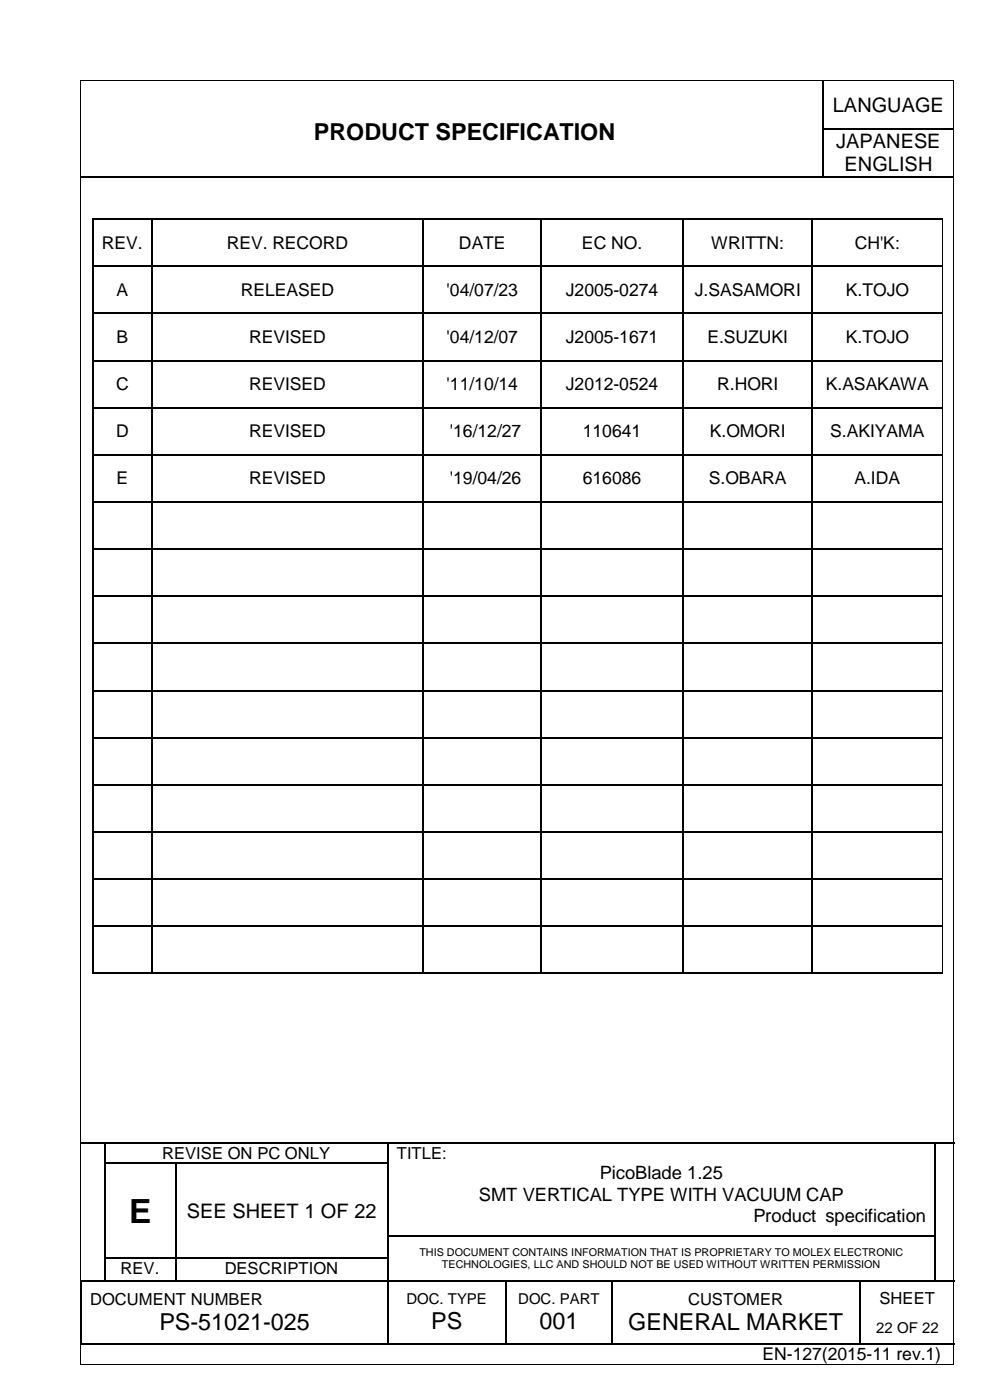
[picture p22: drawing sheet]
<svg xmlns="http://www.w3.org/2000/svg" width="210mm" height="297mm" viewBox="0 0 210 297" stroke-linecap="round" stroke-linejoin="round" font-family="sans-serif">
<defs><g id="words">
<text font-size="7.1" x="27.4" y="259.4">E</text>
<g font-size="5">
<text x="66.6" y="29.6">PRODUCT SPECIFICATION</text>
<text x="91.4" y="282">PS</text>
<text x="114.4" y="282">001</text>
<text x="33.8" y="282.2">PS-51021-025</text>
<text x="133.2" y="282.2">GENERAL MARKET</text>
</g>
<g font-size="4.2">
<text x="176.6" y="23.7">LANGUAGE</text>
<text x="177.3" y="31.5">JAPANESE</text>
<text x="179.1" y="36.3">ENGLISH</text>
<text x="39.6" y="258.4">SEE SHEET 1 OF 22</text>
</g>
<g font-size="3.9">
<text x="127.2" y="250.2">PicoBlade 1.25</text>
<text x="101.5" y="254.7">SMT VERTICAL TYPE WITH VACUUM CAP</text>
<text x="159.7" y="259.2">Product specification</text>
</g>
<g font-size="3.7">
<text x="21.6" y="52.8">REV.</text>
<text x="48.1" y="52.8">REV. RECORD</text>
<text x="97.3" y="52.8">DATE</text>
<text x="123.4" y="52.8">EC NO.</text>
<text x="150.8" y="52.8">WRITTN:</text>
<text x="181.2" y="52.8">CH'K:</text>
<text x="24.7" y="62.7">A</text>
<text x="51.1" y="62.7">RELEASED</text>
<text x="94.7" y="62.7">'04/07/23</text>
<text x="120" y="62.7">J2005-0274</text>
<text x="147.3" y="62.7">J.SASAMORI</text>
<text x="179.3" y="62.7">K.TOJO</text>
<text x="24.7" y="72.7">B</text>
<text x="52.8" y="72.7">REVISED</text>
<text x="94.7" y="72.7">'04/12/07</text>
<text x="120" y="72.7">J2005-1671</text>
<text x="150" y="72.7">E.SUZUKI</text>
<text x="179.3" y="72.7">K.TOJO</text>
<text x="24.6" y="82.8">C</text>
<text x="52.8" y="82.8">REVISED</text>
<text x="94.7" y="82.8">'11/10/14</text>
<text x="120" y="82.8">J2012-0524</text>
<text x="152.1" y="82.8">R.HORI</text>
<text x="175.1" y="82.8">K.ASAKAWA</text>
<text x="24.6" y="92.8">D</text>
<text x="52.8" y="92.8">REVISED</text>
<text x="95.4" y="92.8">'16/12/27</text>
<text x="123.6" y="92.8">110641</text>
<text x="150.5" y="92.8">K.OMORI</text>
<text x="176" y="92.8">S.AKIYAMA</text>
<text x="24.7" y="102.8">E</text>
<text x="52.8" y="102.8">REVISED</text>
<text x="95.4" y="102.8">'19/04/26</text>
<text x="123.6" y="102.8">616086</text>
<text x="150.3" y="102.8">S.OBARA</text>
<text x="181.1" y="102.8">A.IDA</text>
<text x="161.6" y="288.6">EN-127(2015-11 rev.1)</text>
</g>
<g font-size="3.5">
<text x="34.4" y="245.8">REVISE ON PC ONLY</text>
<text x="84.1" y="245.8">TITLE:</text>
<text x="25.6" y="270.4">REV.</text>
<text x="47.6" y="270.4">DESCRIPTION</text>
<text x="19.1" y="276.8">DOCUMENT NUMBER</text>
<text x="145.9" y="276.8">CUSTOMER</text>
<text x="186.5" y="276.6">SHEET</text>
</g>
<g font-size="3.2">
<text x="86.2" y="276.7">DOC. TYPE</text>
<text x="109.9" y="276.7">DOC. PART</text>
<text x="185.8" y="282.8">22 OF 22</text>
</g>
<g font-size="2.3">
<text x="88.9" y="266.5">THIS DOCUMENT CONTAINS INFORMATION THAT IS PROPRIETARY TO MOLEX ELECTRONIC</text>
<text x="93.7" y="269.1">TECHNOLOGIES, LLC AND SHOULD NOT BE USED WITHOUT WRITTEN PERMISSION</text>
</g>
</g></defs>
<g fill="none" stroke="#000" stroke-width=".25">
<path d="M174.6 17.1v10.2M17.2 37.5h157.2M174.6 27.5v9.9M174.7 27.4h27.4M174.7 37.5h27.4M19.7 46.6v9.8M19.7 56.6v9.7M19.8 46.5h12.3M19.8 56.5h12.3M32.2 46.6v9.8M32.2 56.6v9.7M32.3 46.5h57.3"/>
<path d="M32.3 56.5h57.3M89.7 46.6v9.8M89.7 56.6v9.7M89.8 46.5h24.8M89.8 56.5h24.8M114.7 46.6v9.8M114.7 56.6v9.7M114.9 46.5h29.7M114.9 56.5h29.7M144.8 46.6v9.8M144.8 56.6v9.7M144.9 46.5h27.2"/>
<path d="M144.9 56.5h27.2M172.2 46.6v9.8M172.2 56.6v9.7M172.4 46.5h27.3M172.4 56.5h27.3M19.7 66.6v9.8M19.7 76.6v9.8M19.8 66.5h12.3M19.8 76.5h12.3M32.2 66.6v9.8M32.2 76.6v9.8M32.3 66.5h57.3"/>
<path d="M32.3 76.5h57.3M89.7 66.6v9.8M89.7 76.6v9.8M89.8 66.5h24.8M89.8 76.5h24.8M114.7 66.6v9.8M114.7 76.6v9.8M114.9 66.5h29.7M114.9 76.5h29.7M144.8 66.6v9.8M144.8 76.6v9.8M144.9 66.5h27.2"/>
<path d="M144.9 76.5h27.2M172.2 66.6v9.8M172.2 76.6v9.8M172.4 66.5h27.3M172.4 76.5h27.3M19.7 86.6v9.8M19.7 96.6v9.8M19.8 86.5h12.3M19.8 96.5h12.3M32.2 86.6v9.8M32.2 96.6v9.8M32.3 86.5h57.3"/>
<path d="M32.3 96.5h57.3M89.7 86.6v9.8M89.7 96.6v9.8M89.8 86.5h24.8M89.8 96.5h24.8M114.7 86.6v9.8M114.7 96.6v9.8M114.9 86.5h29.7M114.9 96.5h29.7M144.8 86.6v9.8M144.8 96.6v9.8M144.9 86.5h27.2"/>
<path d="M144.9 96.5h27.2M172.2 86.6v9.8M172.2 96.6v9.8M172.4 86.5h27.3M172.4 96.5h27.3M19.7 106.6v9.8M19.7 116.6v9.8M19.8 106.5h12.3M19.8 116.5h12.3M32.2 106.6v9.8M32.2 116.6v9.8M32.3 106.5h57.3"/>
<path d="M32.3 116.5h57.3M89.7 106.6v9.8M89.7 116.6v9.8M89.8 106.5h24.8M89.8 116.5h24.8M114.7 106.6v9.8M114.7 116.6v9.8M114.9 106.5h29.7M114.9 116.5h29.7M144.8 106.6v9.8M144.8 116.6v9.8M144.9 106.5h27.2"/>
<path d="M144.9 116.5h27.2M172.2 106.6v9.8M172.2 116.6v9.8M172.4 106.5h27.3M172.4 116.5h27.3M19.7 126.6v9.8M19.7 136.6v9.8M19.8 126.5h12.3M19.8 136.5h12.3M32.2 126.6v9.8M32.2 136.6v9.8M32.3 126.5h57.3"/>
<path d="M32.3 136.5h57.3M89.7 126.6v9.8M89.7 136.6v9.8M89.8 126.5h24.8M89.8 136.5h24.8M114.7 126.6v9.8M114.7 136.6v9.8M114.9 126.5h29.7M114.9 136.5h29.7M144.8 126.6v9.8M144.8 136.6v9.8M144.9 126.5h27.2"/>
<path d="M144.9 136.5h27.2M172.2 126.6v9.8M172.2 136.6v9.8M172.4 126.5h27.3M172.4 136.5h27.3M19.7 146.6v9.8M19.7 156.6v9.8M19.8 146.5h12.3M19.8 156.5h12.3M32.2 146.6v9.8M32.2 156.6v9.8M32.3 146.5h57.3"/>
<path d="M32.3 156.5h57.3M89.7 146.6v9.8M89.7 156.6v9.8M89.8 146.5h24.8M89.8 156.5h24.8M114.7 146.6v9.8M114.7 156.6v9.8M114.9 146.5h29.7M114.9 156.5h29.7M144.8 146.6v9.8M144.8 156.6v9.8M144.9 146.5h27.2"/>
<path d="M144.9 156.5h27.2M172.2 146.6v9.8M172.2 156.6v9.8M172.4 146.5h27.3M172.4 156.5h27.3M19.7 166.6v9.8M19.7 176.6v9.8M19.8 166.5h12.3M19.8 176.5h12.3M32.2 166.6v9.8M32.2 176.6v9.8M32.3 166.5h57.3"/>
<path d="M32.3 176.5h57.3M89.7 166.6v9.8M89.7 176.6v9.8M89.8 166.5h24.8M89.8 176.5h24.8M114.7 166.6v9.8M114.7 176.6v9.8M114.9 166.5h29.7M114.9 176.5h29.7M144.8 166.6v9.8M144.8 176.6v9.8M144.9 166.5h27.2"/>
<path d="M144.9 176.5h27.2M172.2 166.6v9.8M172.2 176.6v9.8M172.4 166.5h27.3M172.4 176.5h27.3M19.7 186.6v9.8M19.7 196.7v9.7M19.8 186.5h12.3M19.8 196.5h12.3M32.2 186.6v9.8M32.2 196.7v9.7M32.3 186.5h57.3"/>
<path d="M32.3 196.5h57.3M89.7 186.6v9.8M89.7 196.7v9.7M89.8 186.5h24.8M89.8 196.5h24.8M114.7 186.6v9.8M114.7 196.7v9.7M114.9 186.5h29.7M114.9 196.5h29.7M144.8 186.6v9.8M144.8 196.7v9.7M144.9 186.5h27.2"/>
<path d="M144.9 196.5h27.2M172.2 186.6v9.8M172.2 196.7v9.7M172.4 186.5h27.3M172.4 196.5h27.3M19.8 206.5h12.3M32.3 206.5h57.3M89.8 206.5h24.8M114.9 206.5h29.7M144.9 206.5h27.2M172.4 206.5h27.3M17.2 242.4h4.9"/>
<path d="M22.2 242.6v4M22.2 246.9v4.8M22.2 252v4.9M22.2 257.1v4.9M22.3 242.4h59.8M22.3 246.8h14.8M37.2 246.9v4.8M37.2 252v4.9M37.2 257.1v4.9M37.3 246.8h44.8M82.2 242.6v4M82.2 246.9v4.8"/>
<path d="M82.2 252v4.9M82.2 257.1v4.9M82.4 242.4h115.7M198.2 242.6v4M198.2 246.9v4.8M198.2 252v4.9M198.2 257.1v4.9M198.4 242.4h4M17.2 271.9v13M17.6 271.8h4.5M22.2 262.3v4.6M22.2 267.1v4.6"/>
<path d="M22.3 267h14.8M22.3 271.8h14.8M37.2 262.3v4.6M37.2 267.1v4.6M37.3 267h44.8M37.3 271.8h44.8M82.2 262.3v4.6M82.2 267.1v4.6M82.2 271.9v13M82.4 262.2h115.7M82.4 271.8h24.7M107.2 271.9v13"/>
<path d="M107.3 271.8h22.3M129.7 271.9v13M129.9 271.8h52.2M182.2 271.9v13M182.4 271.8h15.7M198.2 262.3v4.6M198.2 267.1v4.6M198.4 271.8h4M17.3 285.1h64.8M82.4 285.1h24.7M107.3 285.1h22.3M129.9 285.1h52.2"/>
<path d="M182.4 285.1h20"/>
</g>
<g fill="#000">
<path d="M17 16.9h.2v.2h-.2z" fill-rule="evenodd"/>
<path d="M17 16.9h.2v.2h-.2z" fill-rule="evenodd"/>
<path d="M202.1 16.9h.2v.2h-.2z" fill-rule="evenodd"/>
<path d="M202.1 16.9h.2v.2h-.2z" fill-rule="evenodd"/>
<path d="M174.4 27.3h.3v.2h-.3z" fill-rule="evenodd"/>
<path d="M174.4 37.4h.3v.2h-.3z" fill-rule="evenodd"/>
<path d="M19.6 46.4h.2v.2h-.2z" fill-rule="evenodd"/>
<path d="M19.6 46.4h.2v.2h-.2z" fill-rule="evenodd"/>
<path d="M19.6 56.4h.2v.2h-.2z" fill-rule="evenodd"/>
<path d="M32.1 46.4h.2v.2h-.2z" fill-rule="evenodd"/>
<path d="M32.1 56.4h.2v.2h-.2z" fill-rule="evenodd"/>
<path d="M89.6 46.4h.2v.2h-.2z" fill-rule="evenodd"/>
<path d="M89.6 56.4h.2v.2h-.2z" fill-rule="evenodd"/>
<path d="M114.6 46.4h.3v.2h-.3z" fill-rule="evenodd"/>
<path d="M114.6 56.4h.3v.2h-.3z" fill-rule="evenodd"/>
<path d="M144.6 46.4h.3v.2h-.3z" fill-rule="evenodd"/>
<path d="M144.6 56.4h.3v.2h-.3z" fill-rule="evenodd"/>
<path d="M172.1 46.4h.3v.2h-.3z" fill-rule="evenodd"/>
<path d="M172.1 56.4h.3v.2h-.3z" fill-rule="evenodd"/>
<path d="M199.7 46.4h.2v.2h-.2z" fill-rule="evenodd"/>
<path d="M199.7 56.4h.2v.2h-.2z" fill-rule="evenodd"/>
<path d="M19.6 66.3h.2v.3h-.2z" fill-rule="evenodd"/>
<path d="M19.6 76.4h.2v.2h-.2z" fill-rule="evenodd"/>
<path d="M32.1 66.3h.2v.3h-.2z" fill-rule="evenodd"/>
<path d="M32.1 76.4h.2v.2h-.2z" fill-rule="evenodd"/>
<path d="M89.6 66.3h.2v.3h-.2z" fill-rule="evenodd"/>
<path d="M89.6 76.4h.2v.2h-.2z" fill-rule="evenodd"/>
<path d="M114.6 66.3h.3v.3h-.3z" fill-rule="evenodd"/>
<path d="M114.6 76.4h.3v.2h-.3z" fill-rule="evenodd"/>
<path d="M144.6 66.3h.3v.3h-.3z" fill-rule="evenodd"/>
<path d="M144.6 76.4h.3v.2h-.3z" fill-rule="evenodd"/>
<path d="M172.1 66.3h.3v.3h-.3z" fill-rule="evenodd"/>
<path d="M172.1 76.4h.3v.2h-.3z" fill-rule="evenodd"/>
<path d="M199.7 66.3h.2v.3h-.2z" fill-rule="evenodd"/>
<path d="M199.7 76.4h.2v.2h-.2z" fill-rule="evenodd"/>
<path d="M19.6 86.4h.2v.2h-.2z" fill-rule="evenodd"/>
<path d="M19.6 96.4h.2v.2h-.2z" fill-rule="evenodd"/>
<path d="M32.1 86.4h.2v.2h-.2z" fill-rule="evenodd"/>
<path d="M32.1 96.4h.2v.2h-.2z" fill-rule="evenodd"/>
<path d="M89.6 86.4h.2v.2h-.2z" fill-rule="evenodd"/>
<path d="M89.6 96.4h.2v.2h-.2z" fill-rule="evenodd"/>
<path d="M114.6 86.4h.3v.2h-.3z" fill-rule="evenodd"/>
<path d="M114.6 96.4h.3v.2h-.3z" fill-rule="evenodd"/>
<path d="M144.6 86.4h.3v.2h-.3z" fill-rule="evenodd"/>
<path d="M144.6 96.4h.3v.2h-.3z" fill-rule="evenodd"/>
<path d="M172.1 86.4h.3v.2h-.3z" fill-rule="evenodd"/>
<path d="M172.1 96.4h.3v.2h-.3z" fill-rule="evenodd"/>
<path d="M199.7 86.4h.2v.2h-.2z" fill-rule="evenodd"/>
<path d="M199.7 96.4h.2v.2h-.2z" fill-rule="evenodd"/>
<path d="M19.6 106.4h.2v.2h-.2z" fill-rule="evenodd"/>
<path d="M19.6 116.4h.2v.2h-.2z" fill-rule="evenodd"/>
<path d="M32.1 106.4h.2v.2h-.2z" fill-rule="evenodd"/>
<path d="M32.1 116.4h.2v.2h-.2z" fill-rule="evenodd"/>
<path d="M89.6 106.4h.2v.2h-.2z" fill-rule="evenodd"/>
<path d="M89.6 116.4h.2v.2h-.2z" fill-rule="evenodd"/>
<path d="M114.6 106.4h.3v.2h-.3z" fill-rule="evenodd"/>
<path d="M114.6 116.4h.3v.2h-.3z" fill-rule="evenodd"/>
<path d="M144.6 106.4h.3v.2h-.3z" fill-rule="evenodd"/>
<path d="M144.6 116.4h.3v.2h-.3z" fill-rule="evenodd"/>
<path d="M172.1 106.4h.3v.2h-.3z" fill-rule="evenodd"/>
<path d="M172.1 116.4h.3v.2h-.3z" fill-rule="evenodd"/>
<path d="M199.7 106.4h.2v.2h-.2z" fill-rule="evenodd"/>
<path d="M199.7 116.4h.2v.2h-.2z" fill-rule="evenodd"/>
<path d="M19.6 126.4h.2v.2h-.2z" fill-rule="evenodd"/>
<path d="M19.6 136.4h.2v.2h-.2z" fill-rule="evenodd"/>
<path d="M32.1 126.4h.2v.2h-.2z" fill-rule="evenodd"/>
<path d="M32.1 136.4h.2v.2h-.2z" fill-rule="evenodd"/>
<path d="M89.6 126.4h.2v.2h-.2z" fill-rule="evenodd"/>
<path d="M89.6 136.4h.2v.2h-.2z" fill-rule="evenodd"/>
<path d="M114.6 126.4h.3v.2h-.3z" fill-rule="evenodd"/>
<path d="M114.6 136.4h.3v.2h-.3z" fill-rule="evenodd"/>
<path d="M144.6 126.4h.3v.2h-.3z" fill-rule="evenodd"/>
<path d="M144.6 136.4h.3v.2h-.3z" fill-rule="evenodd"/>
<path d="M172.1 126.4h.3v.2h-.3z" fill-rule="evenodd"/>
<path d="M172.1 136.4h.3v.2h-.3z" fill-rule="evenodd"/>
<path d="M199.7 126.4h.2v.2h-.2z" fill-rule="evenodd"/>
<path d="M199.7 136.4h.2v.2h-.2z" fill-rule="evenodd"/>
<path d="M19.6 146.4h.2v.2h-.2z" fill-rule="evenodd"/>
<path d="M19.6 156.4h.2v.3h-.2z" fill-rule="evenodd"/>
<path d="M32.1 146.4h.2v.2h-.2z" fill-rule="evenodd"/>
<path d="M32.1 156.4h.2v.3h-.2z" fill-rule="evenodd"/>
<path d="M89.6 146.4h.2v.2h-.2z" fill-rule="evenodd"/>
<path d="M89.6 156.4h.2v.3h-.2z" fill-rule="evenodd"/>
<path d="M114.6 146.4h.3v.2h-.3z" fill-rule="evenodd"/>
<path d="M114.6 156.4h.3v.3h-.3z" fill-rule="evenodd"/>
<path d="M144.6 146.4h.3v.2h-.3z" fill-rule="evenodd"/>
<path d="M144.6 156.4h.3v.3h-.3z" fill-rule="evenodd"/>
<path d="M172.1 146.4h.3v.2h-.3z" fill-rule="evenodd"/>
<path d="M172.1 156.4h.3v.3h-.3z" fill-rule="evenodd"/>
<path d="M199.7 146.4h.2v.2h-.2z" fill-rule="evenodd"/>
<path d="M199.7 156.4h.2v.3h-.2z" fill-rule="evenodd"/>
<path d="M19.6 166.4h.2v.2h-.2z" fill-rule="evenodd"/>
<path d="M19.6 176.4h.2v.2h-.2z" fill-rule="evenodd"/>
<path d="M32.1 166.4h.2v.2h-.2z" fill-rule="evenodd"/>
<path d="M32.1 176.4h.2v.2h-.2z" fill-rule="evenodd"/>
<path d="M89.6 166.4h.2v.2h-.2z" fill-rule="evenodd"/>
<path d="M89.6 176.4h.2v.2h-.2z" fill-rule="evenodd"/>
<path d="M114.6 166.4h.3v.2h-.3z" fill-rule="evenodd"/>
<path d="M114.6 176.4h.3v.2h-.3z" fill-rule="evenodd"/>
<path d="M144.6 166.4h.3v.2h-.3z" fill-rule="evenodd"/>
<path d="M144.6 176.4h.3v.2h-.3z" fill-rule="evenodd"/>
<path d="M172.1 166.4h.3v.2h-.3z" fill-rule="evenodd"/>
<path d="M172.1 176.4h.3v.2h-.3z" fill-rule="evenodd"/>
<path d="M199.7 166.4h.2v.2h-.2z" fill-rule="evenodd"/>
<path d="M199.7 176.4h.2v.2h-.2z" fill-rule="evenodd"/>
<path d="M19.6 186.4h.2v.2h-.2z" fill-rule="evenodd"/>
<path d="M19.6 196.4h.2v.3h-.2z" fill-rule="evenodd"/>
<path d="M32.1 186.4h.2v.2h-.2z" fill-rule="evenodd"/>
<path d="M32.1 196.4h.2v.3h-.2z" fill-rule="evenodd"/>
<path d="M89.6 186.4h.2v.2h-.2z" fill-rule="evenodd"/>
<path d="M89.6 196.4h.2v.3h-.2z" fill-rule="evenodd"/>
<path d="M114.6 186.4h.3v.2h-.3z" fill-rule="evenodd"/>
<path d="M114.6 196.4h.3v.3h-.3z" fill-rule="evenodd"/>
<path d="M144.6 186.4h.3v.2h-.3z" fill-rule="evenodd"/>
<path d="M144.6 196.4h.3v.3h-.3z" fill-rule="evenodd"/>
<path d="M172.1 186.4h.3v.2h-.3z" fill-rule="evenodd"/>
<path d="M172.1 196.4h.3v.3h-.3z" fill-rule="evenodd"/>
<path d="M199.7 186.4h.2v.2h-.2z" fill-rule="evenodd"/>
<path d="M199.7 196.4h.2v.3h-.2z" fill-rule="evenodd"/>
<path d="M19.6 206.4h.2v.3h-.2z" fill-rule="evenodd"/>
<path d="M19.6 206.4h.2v.3h-.2z" fill-rule="evenodd"/>
<path d="M32.1 206.4h.2v.3h-.2z" fill-rule="evenodd"/>
<path d="M89.6 206.4h.2v.3h-.2z" fill-rule="evenodd"/>
<path d="M114.6 206.4h.3v.3h-.3z" fill-rule="evenodd"/>
<path d="M144.6 206.4h.3v.3h-.3z" fill-rule="evenodd"/>
<path d="M172.1 206.4h.3v.3h-.3z" fill-rule="evenodd"/>
<path d="M199.7 206.4h.2v.3h-.2z" fill-rule="evenodd"/>
<path d="M22.1 242.3h.2v.3h-.2z" fill-rule="evenodd"/>
<path d="M22.1 246.6h.2v.3h-.2z" fill-rule="evenodd"/>
<path d="M22.1 251.7h.2v.3h-.2z" fill-rule="evenodd"/>
<path d="M22.1 256.9h.2v.2h-.2z" fill-rule="evenodd"/>
<path d="M37.1 246.6h.2v.3h-.2z" fill-rule="evenodd"/>
<path d="M37.1 251.7h.2v.3h-.2z" fill-rule="evenodd"/>
<path d="M37.1 256.9h.2v.2h-.2z" fill-rule="evenodd"/>
<path d="M82.1 242.3h.3v.3h-.3z" fill-rule="evenodd"/>
<path d="M82.1 246.6h.3v.3h-.3z" fill-rule="evenodd"/>
<path d="M82.1 251.7h.3v.3h-.3z" fill-rule="evenodd"/>
<path d="M82.1 256.9h.3v.2h-.3z" fill-rule="evenodd"/>
<path d="M198.1 242.3h.3v.3h-.3z" fill-rule="evenodd"/>
<path d="M198.1 246.6h.3v.3h-.3z" fill-rule="evenodd"/>
<path d="M198.1 251.7h.3v.3h-.3z" fill-rule="evenodd"/>
<path d="M198.1 256.9h.3v.2h-.3z" fill-rule="evenodd"/>
<path d="M17.1 271.7h.2v.2h-.2z" fill-rule="evenodd"/>
<path d="M17.1 271.7h.2v.2h-.2z" fill-rule="evenodd"/>
<path d="M17.3 271.7h.3v.2h-.3z" fill-rule="evenodd"/>
<path d="M22.1 262h.2v.3h-.2z" fill-rule="evenodd"/>
<path d="M22.1 266.9h.2v.2h-.2z" fill-rule="evenodd"/>
<path d="M22.1 271.7h.2v.2h-.2z" fill-rule="evenodd"/>
<path d="M37.1 262h.2v.3h-.2z" fill-rule="evenodd"/>
<path d="M37.1 266.9h.2v.2h-.2z" fill-rule="evenodd"/>
<path d="M37.1 271.7h.2v.2h-.2z" fill-rule="evenodd"/>
<path d="M82.1 262h.3v.3h-.3z" fill-rule="evenodd"/>
<path d="M82.1 266.9h.3v.2h-.3z" fill-rule="evenodd"/>
<path d="M82.1 271.7h.3v.2h-.3z" fill-rule="evenodd"/>
<path d="M107.1 271.7h.2v.2h-.2z" fill-rule="evenodd"/>
<path d="M129.6 271.7h.3v.2h-.3z" fill-rule="evenodd"/>
<path d="M182.1 271.7h.3v.2h-.3z" fill-rule="evenodd"/>
<path d="M198.1 262h.3v.3h-.3z" fill-rule="evenodd"/>
<path d="M198.1 266.9h.3v.2h-.3z" fill-rule="evenodd"/>
<path d="M198.1 271.7h.3v.2h-.3z" fill-rule="evenodd"/>
<path d="M17 289.4h.2v.2h-.2z" fill-rule="evenodd"/>
<path d="M17 289.4h.2v.2h-.2z" fill-rule="evenodd"/>
<path d="M17.1 284.9h.2v.3h-.2z" fill-rule="evenodd"/>
<path d="M17.1 284.9h.2v.3h-.2z" fill-rule="evenodd"/>
<path d="M82.1 284.9h.3v.3h-.3z" fill-rule="evenodd"/>
<path d="M107.1 284.9h.2v.3h-.2z" fill-rule="evenodd"/>
<path d="M129.6 284.9h.3v.3h-.3z" fill-rule="evenodd"/>
<path d="M182.1 284.9h.3v.3h-.3z" fill-rule="evenodd"/>
<path d="M202.1 289.4h.2v.2h-.2z" fill-rule="evenodd"/>
<path d="M202.1 289.4h.2v.2h-.2z" fill-rule="evenodd"/>
</g>
<g fill="none" stroke="#000" stroke-width=".21">
<path d="M17.1 17.1v272.3M17.2 17h184.9M202.2 17.1v272.3M199.8 46.6v9.8M199.8 56.6v9.7M199.8 66.6v9.8M199.8 76.6v9.8M199.8 86.6v9.8M199.8 96.6v9.8M199.8 106.6v9.8M199.8 116.6v9.8M199.8 126.6v9.8"/>
<path d="M199.8 136.6v9.8M199.8 146.6v9.8M199.8 156.6v9.8M199.8 166.6v9.8M199.8 176.6v9.8M199.8 186.6v9.8M199.8 196.7v9.7M17.2 289.5h184.9"/>
</g>
<use href="#words"/>
</svg>
